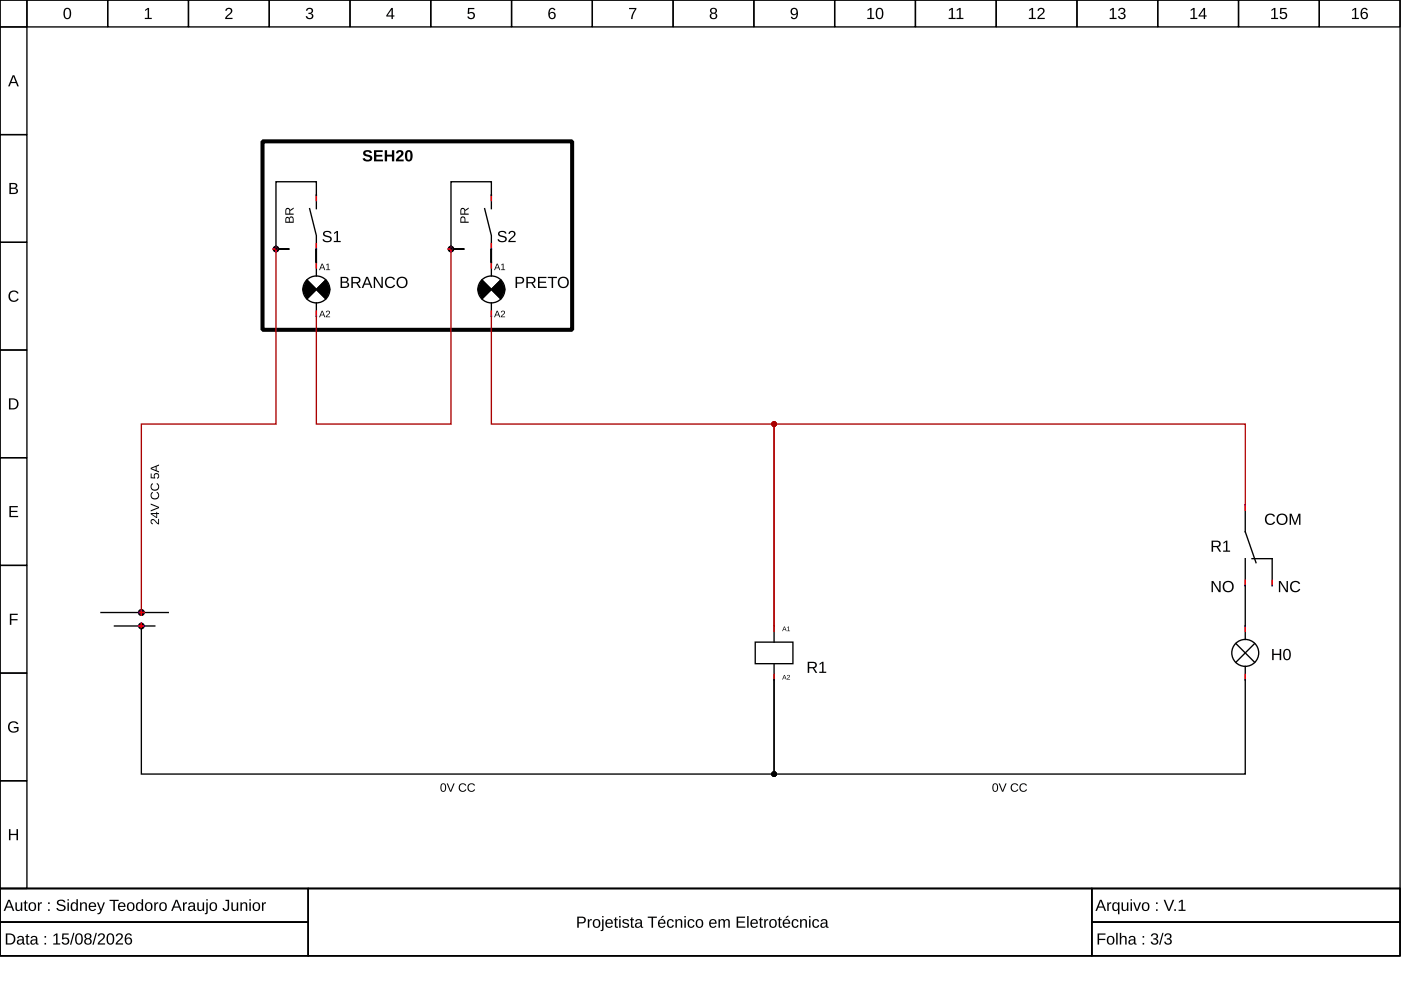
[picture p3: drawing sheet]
<svg xmlns="http://www.w3.org/2000/svg" width="297mm" height="210mm" viewBox="0 0 297 210" stroke-linecap="round" stroke-linejoin="round" font-family="sans-serif">
<g fill="none" stroke="#000" stroke-width=".29">
<path d="M0 0h296.8v188.4h-296.8zM0 0h5.7v5.7h-5.7zM5.7 0h17.1v5.7h-17.1zM22.8 0h17.2v5.7h-17.2zM40 0h17.1v5.7h-17.1zM57.1 0h17.1v5.7h-17.1zM74.2 0h17.1v5.7h-17.1zM91.3 0h17.2v5.7h-17.2zM108.5 0h17.1v5.7h-17.1zM125.6 0h17.1v5.7h-17.1zM142.7 0h17.1v5.7h-17.1zM159.8 0h17.2v5.7h-17.2z"/>
<path d="M177 0h17.1v5.7h-17.1zM194.1 0h17.1v5.7h-17.1zM211.2 0h17.1v5.7h-17.1zM228.3 0h17.2v5.7h-17.2zM245.5 0h17.1v5.7h-17.1zM262.6 0h17.1v5.7h-17.1zM279.7 0h17.1v5.7h-17.1zM0 5.7h5.7v22.8h-5.7zM0 28.5h5.7v22.9h-5.7zM0 51.4h5.7v22.8h-5.7zM65.1 59.4l4 4M65.6 44.2l1.5 5.7v8.6"/>
<path d="M67.1 44.2v-5.7h-8.6v14.3h2.9h-2.3M69.1 59.4l-4 4M102.2 59.4l4 4M102.8 44.2l1.4 5.7v8.6M104.2 44.2v-5.7h-8.6v14.3h2.9h-2.3M106.2 59.4l-4 4M0 74.2h5.7v22.8h-5.7zM67.1 64.2v2.9M104.2 64.2v2.9M0 97h5.7v22.9h-5.7zM0 119.9h5.7v22.8h-5.7zM264 118.5v17.1"/>
<path d="M264 107v5.7l2.3 6.6M265.4 118.5h4.3v5.7M21.4 129.9h14.3M24.3 132.7h8.5M30 133.3v30.8h134.1v-20M160.1 136.1h8v4.6h-8zM164.1 132.7v3.4M262 136.4l4 4M266 136.4l-4 4M0 142.7h5.7v22.8h-5.7zM164.1 140.7v3.4M264 141.3v22.8h-99.9v-20"/>
<path d="M0 165.5h5.7v22.9h-5.7zM0 188.4h296.8v14.3h-296.8zM0 188.4h65.4v7.1h-65.4zM0 195.5h65.4v7.2h-65.4zM65.4 188.4h166.1v14.3h-166.1zM231.5 188.4h65.3v7.1h-65.3zM231.5 195.5h65.3v7.2h-65.3z"/>
<circle cx="67.1" cy="61.4" r="2.85"/>
<circle cx="104.2" cy="61.4" r="2.85"/>
<circle cx="264" cy="138.4" r="2.85"/>
</g>
<g fill="#000">
<path d="M30.8 2.1l.5-.4h.3v2.1h.6v.2h-1.5v-.2h.6v-1.8l-.5 .4zM48 1.8a.76 .76 0 0 1 1.2 .2 .76 .76 0 0 1-.5 1.1l-.6 .7h1.2v.2h-1.6l.1-.4 .5-.5a.7 .7 0 0 0 .4-1.2l-.5 .1-.1 .3h-.3zM65.1 1.8a.69 .69 0 0 1 1-.1 .69 .69 0 0 1 0 1.1h-.2a.67 .67 0 0 1 .5 .9 .67 .67 0 0 1-1 .4l-.5-.5-.1-.2h.3a.48 .48 0 0 0 .7 .4 .48 .48 0 0 0 .2-.7l-.6-.1v-.3a.46 .46 0 0 0 .6-.2 .46 .46 0 0 0-.3-.6 .46 .46 0 0 0-.5 .4h-.3zM99.2 1.7h1.4v.2h-1.1v.8a.81 .81 0 0 1 1 .2 .81 .81 0 0 1-.1 1.1 .81 .81 0 0 1-1.1-.1l-.2-.4h.3a.53 .53 0 0 0 .8 .2 .53 .53 0 0 0 0-.8 .53 .53 0 0 0-.8 .1h-.3zM133.4 1.7h1.5l-.6 1.5-.2 .8h-.3l.1-.6 .7-1.5h-1.2zM2.1 61.9a1.18 1.18 0 0 1 1.8 .3l-.3 .1a.87 .87 0 0 0-1.3-.1 .87 .87 0 0 0 .1 1.3 .87 .87 0 0 0 1.3-.2l.3 .1a1.21 1.21 0 0 1-1.8 .4 1.21 1.21 0 0 1-.1-1.9zM2 107.3h1.8v.3h-1.5v.7h1.4v.3h-1.4v.8h1.5v.2h-1.8zM2.1 130.1h1.7v.3h-1.4v.9h1.3v.2h-1.3v1h-.3zM2 153.2a1.23 1.23 0 0 1 1.9 .3l-.3 .1a.9 .9 0 0 0-1.3-.2 .9 .9 0 0 0-.2 1.2 1 1 0 0 0 1.5 .2v-.4h-.7v-.3h1v.8a1.29 1.29 0 0 1-1.8 .2 1.29 1.29 0 0 1-.1-1.9zM1.9 175.8h.3v1h1.3v-1h.3v2.3h-.3v-1h-1.3v1h-.3z"/>
<path d="M2.7 16h.3l1 2.3h-.3l-.3-.7h-1.1l-.2 .7h-.4zM2.9 16.2l-.5 1.2h.9z"/>
<path d="M13.8 1.8a.88 .88 0 0 1 1 .1 .88 .88 0 0 1 .3 1 .88 .88 0 0 1-.8 1.2 .88 .88 0 0 1-.8-1.2v-.7zM14 2a1.59 1.59 0 0 0 .1 1.8h.2a1.09 1.09 0 0 0 .4-1.5l-.3-.4z"/>
<path d="M83 1.7h.3v1.6h.3v.2h-.3v.5h-.3v-.5h-1.1v-.2zM83 2l-.8 1.3h.8z"/>
<path d="M116.6 1.8a.74 .74 0 0 1 1.2 .3l-.3 .1a.49 .49 0 0 0-.7-.3 .49 .49 0 0 0-.2 .6l-.1 .3a.77 .77 0 0 1 1.2 0 .77 .77 0 0 1-.1 1.2 .77 .77 0 0 1-1.1-.2l-.2-.5v-.8zM116.5 3.3a.5 .5 0 0 0 1 0 .5 .5 0 0 0-1 0z"/>
<path d="M150.7 1.8a.7 .7 0 0 1 1-.1 .7 .7 0 0 1 .1 1l-.2 .1a.69 .69 0 0 1 .4 .9 .69 .69 0 0 1-1 .4 .64 .64 0 0 1-.5-.6 .64 .64 0 0 1 .4-.7l-.3-.4zM150.8 2.3a.45 .45 0 0 0 .9 0 .45 .45 0 0 0-.9 0zM150.8 3.4a.5 .5 0 0 0 1 0 .5 .5 0 0 0-1 0z"/>
<path d="M167.8 1.9a.86 .86 0 0 1 1.1-.1 .86 .86 0 0 1 .3 1 .9 .9 0 0 1-.3 1.1 .9 .9 0 0 1-1.1 0l-.1-.3 .2-.1a.5 .5 0 0 0 .7 .3 .5 .5 0 0 0 .3-.6v-.3a.76 .76 0 0 1-1.2 .1 .76 .76 0 0 1 .1-1.1zM168 2a.54 .54 0 0 0 .1 .9 .54 .54 0 0 0 .8-.3 .54 .54 0 0 0-.5-.7z"/>
<path d="M184 2.1l.5-.4h.3v2.1h.6v.2h-1.5v-.2h.6v-1.8l-.5 .4zM186 1.8a.88 .88 0 0 1 1 .1 .88 .88 0 0 1 .3 1 .88 .88 0 0 1-.8 1.2 .88 .88 0 0 1-.8-1.2v-.7zM186.2 2a1.59 1.59 0 0 0 .1 1.8h.2a1.09 1.09 0 0 0 .4-1.5l-.3-.4z"/>
<path d="M201.2 2.1l.6-.4h.2v2.1h.6v.2h-1.5v-.2h.6v-1.8l-.5 .4zM202.9 2.1l.5-.4h.3v2.1h.6v.2h-1.5v-.2h.6v-1.8l-.5 .4z"/>
<path d="M218.2 2.1l.6-.4h.2v2.1h.6v.2h-1.5v-.2h.6v-1.8l-.5 .4zM220.2 1.8a.76 .76 0 0 1 1.2 .2 .76 .76 0 0 1-.4 1.1l-.7 .7h1.2v.2h-1.6l.1-.4 .6-.5a.7 .7 0 0 0 .3-1.2l-.5 .1-.1 .3h-.3z"/>
<path d="M235.3 2.1l.6-.4h.3v2.1h.5v.2h-1.4v-.2h.6v-1.8l-.6 .4zM237.3 1.8a.69 .69 0 0 1 1-.1 .69 .69 0 0 1 0 1.1h-.2a.67 .67 0 0 1 .5 .9 .67 .67 0 0 1-1 .4l-.5-.5-.1-.2h.3a.48 .48 0 0 0 .7 .4 .48 .48 0 0 0 .2-.7l-.6-.1v-.3a.46 .46 0 0 0 .7-.2 .46 .46 0 0 0-.4-.6 .46 .46 0 0 0-.5 .4h-.3z"/>
<path d="M252.5 2.1l.5-.4h.3v2.1h.6v.2h-1.5v-.2h.6v-1.8l-.5 .4zM255.2 1.7h.3v1.6h.3v.2h-.3v.5h-.3v-.5h-1.1v-.2zM255.2 2l-.8 1.3h.8z"/>
<path d="M269.6 2.1l.5-.4h.3v2.1h.6v.2h-1.5v-.2h.6v-1.8l-.5 .4zM271.4 1.7h1.4v.2h-1.1v.8a.81 .81 0 0 1 1.1 .2 .81 .81 0 0 1-.2 1.1 .81 .81 0 0 1-1.1-.1l-.2-.4h.3a.53 .53 0 0 0 .8 .2 .53 .53 0 0 0 .1-.8 .53 .53 0 0 0-.8 .1h-.3z"/>
<path d="M286.7 2.1l.6-.4h.2v2.1h.6v.2h-1.5v-.2h.6v-1.8l-.5 .4zM288.8 1.8a.74 .74 0 0 1 1.2 .3l-.3 .1a.49 .49 0 0 0-.6-.3 .49 .49 0 0 0-.3 .6v.3a.77 .77 0 0 1 1.1 0 .77 .77 0 0 1-.1 1.2 .77 .77 0 0 1-1.1-.2l-.2-.5v-.8zM288.7 3.3a.5 .5 0 0 0 1 0 .5 .5 0 0 0-1 0z"/>
<path d="M77.1 32.1a1.1 1.1 0 0 1 1.8 .3l-.5 .1a.45 .45 0 0 0-.5-.3 .45 .45 0 0 0-.4 .4l.5 .2a.75 .75 0 0 1 .9 .8 .75 .75 0 0 1-1 .6l-.8-.2-.2-.4 .5-.1a.57 .57 0 0 0 .5 .4 .57 .57 0 0 0 .5-.4l-1.1-.5a.61 .61 0 0 1-.2-.9zM79.3 31.9h1.8v.3h-1.3v.6h1.2v.4h-1.2v.6h1.4v.4h-1.9zM81.6 31.9h.5v.9h1v-.9h.5v2.3h-.5v-1h-1v1h-.5zM84.2 32a.8 .8 0 0 1 1.3 .2 .8 .8 0 0 1-.5 1.1l-.5 .5h1.1v.4h-1.7a2.77 2.77 0 0 1 1.1-1.6 .32 .32 0 0 0-.2-.4 .32 .32 0 0 0-.4 .3h-.4zM86.1 32a.87 .87 0 0 1 1.1 0 .87 .87 0 0 1 .3 1 .88 .88 0 0 1-.8 1.2 .88 .88 0 0 1-.8-1.2zM86.5 32.3l-.2 .5a.72 .72 0 0 0 .5 1.1l.2-.7a.72 .72 0 0 0-.4-1z"/>
<path d="M2 38.8a1.53 1.53 0 0 1 1.6 .3l.1 .5-.5 .3a.64 .64 0 0 1 .6 .8 .64 .64 0 0 1-.8 .4h-1zM2.3 39v.8h.8l.2-.2-.1-.5zM2.3 40v.9l1.1-.1a.42 .42 0 0 0-.2-.7z"/>
<path d="M60.7 46h.4l.2 .3a.48 .48 0 0 1 .6-.4 .48 .48 0 0 1 .4 .6v.7h-1.8v-.9zM60.7 46.3v.7h.5v-.7zM61.6 46.2l-.2 .8h.7l-.1-.8zM60.6 44.2l.6-.1 .3 .4 .8-.5v.3l-.8 .4v.6h.8v.2h-1.8zM60.8 44.4l-.1 .9h.6v-.9z"/>
<path d="M68.2 55.9h.2l.6 1.4h-.2l-.2-.4h-.6l-.2 .4h-.2zM68.3 56l-.2 .7h.5zM69.2 56.1l.5-.2v1.2h.3v.2h-.9v-.2h.4v-1l-.3 .2z"/>
<path d="M68.6 49.2a1.07 1.07 0 0 1 1.7 .3h-.3a.58 .58 0 0 0-.7-.3 .58 .58 0 0 0-.4 .5l.6 .3a.72 .72 0 0 1 .8 .7 .72 .72 0 0 1-.9 .7 .87 .87 0 0 1-1-.6l.3-.1a.71 .71 0 0 0 .7 .4 .71 .71 0 0 0 .6-.5l-.5-.3a.76 .76 0 0 1-.8-.3 .76 .76 0 0 1-.1-.8zM70.8 49.4l.6-.4h.3v2.1h.5v.2h-1.4v-.2h.6v-1.8l-.6 .3z"/>
<path d="M97.7 46a.55 .55 0 0 1 .7-.1 .55 .55 0 0 1 .3 .6v.5h.7v.2h-1.8zM97.9 46.2l-.1 .8h.7v-.7zM97.7 44.2l.6-.1 .3 .4 .8-.5v.3l-.8 .4v.6h.8v.2h-1.8zM97.9 44.4l-.1 .9h.6v-.9z"/>
<path d="M105.3 55.9h.2l.6 1.4h-.2l-.2-.4h-.6l-.2 .4h-.1zM105.4 56l-.2 .7h.5zM106.3 56.1l.5-.2v1.2h.3v.2h-.9v-.2h.4v-1l-.3 .2z"/>
<path d="M105.7 49.2a1.07 1.07 0 0 1 1.7 .3h-.3a.58 .58 0 0 0-.7-.3 .58 .58 0 0 0-.4 .5l.6 .3a.72 .72 0 0 1 .8 .7 .72 .72 0 0 1-.9 .7 .87 .87 0 0 1-1-.6l.3-.1a.71 .71 0 0 0 .7 .4 .71 .71 0 0 0 .6-.5l-.5-.3a.76 .76 0 0 1-.8-.3 .76 .76 0 0 1-.1-.8zM108 49.1a.76 .76 0 0 1 1.2 .2 .76 .76 0 0 1-.4 1.1l-.7 .7h1.2v.2h-1.5l.1-.4 .5-.5a.7 .7 0 0 0 .3-1.2l-.5 .1-.1 .3h-.3z"/>
<path d="M109.3 58.7a2.06 2.06 0 0 1 1.6 .2 .73 .73 0 0 1 .2 .8 .73 .73 0 0 1-.8 .4h-.7v1h-.3zM109.6 59v.9l1-.1a.47 .47 0 0 0 0-.8zM111.6 58.7h1.1a.68 .68 0 0 1 .8 .5 .68 .68 0 0 1-.5 .8l.6 1.1h-.3l-.6-1h-.8v1h-.3zM111.9 59v.8h.8a.44 .44 0 0 0 .5-.4 .44 .44 0 0 0-.5-.4zM114.1 58.7h1.8v.3h-1.5v.7h1.4v.3h-1.4v.8h1.5v.3h-1.8zM116.1 58.7h2v.3h-.8v2.1h-.3v-2.1h-.9zM118.2 59.9a1.22 1.22 0 0 1 2.4 0 1.22 1.22 0 0 1-2.4 0zM118.8 59.2a.92 .92 0 0 0 0 1.4 .92 .92 0 0 0 1.4-.2 .92 .92 0 0 0-.2-1.2 .92 .92 0 0 0-1.2 0z"/>
<path d="M68.2 65.9h.2l.6 1.4h-.2l-.2-.4h-.6l-.2 .4h-.2zM68.3 66l-.2 .7h.5zM69.2 66a.47 .47 0 0 1 .7 .2 .47 .47 0 0 1-.4 .6l-.2 .3h.7v.2h-.9l.5-.7a.28 .28 0 0 0 .1-.5 .28 .28 0 0 0-.4 .1h-.2z"/>
<path d="M72.2 58.7a1.53 1.53 0 0 1 1.6 .3l.1 .5-.5 .3a.64 .64 0 0 1 .6 .8 .64 .64 0 0 1-.8 .5h-1zM72.5 59v.7h.8l.2-.2-.1-.5zM72.5 59.9v.9l1.1-.1a.42 .42 0 0 0-.2-.7zM74.5 58.7h1.1a.68 .68 0 0 1 .8 .5 .68 .68 0 0 1-.5 .8l.6 1.1h-.3l-.7-1h-.7v1h-.3zM74.8 59v.8h.8a.44 .44 0 0 0 .5-.4 .44 .44 0 0 0-.5-.4zM77.6 58.7h.4l1 2.4h-.4l-.2-.7h-1.1l-.3 .7h-.3zM77.8 58.9l-.4 1.2h.9zM79.2 58.7h.4l1.3 2v-2h.3v2.4h-.4l-1.3-2.1v2.1h-.3zM81.9 59a1.18 1.18 0 0 1 1.9 .2l-.3 .1a.87 .87 0 0 0-1.3 0 .87 .87 0 0 0 0 1.3 .87 .87 0 0 0 1.3-.3l.3 .2a1.21 1.21 0 0 1-1.8 .3 1.21 1.21 0 0 1-.1-1.8zM84 59.9a1.22 1.22 0 0 1 2.4 0 1.22 1.22 0 0 1-2.4 0zM84.6 59.2a.92 .92 0 0 0 0 1.4 .92 .92 0 0 0 1.4-.2 .92 .92 0 0 0-.2-1.2 .92 .92 0 0 0-1.2 0z"/>
<path d="M105.3 65.9h.2l.6 1.4h-.2l-.2-.4h-.6l-.2 .4h-.1zM105.4 66l-.2 .7h.5zM106.3 66a.47 .47 0 0 1 .7 .2 .47 .47 0 0 1-.4 .6l-.2 .3h.7v.2h-.9l.5-.7a.28 .28 0 0 0 .1-.5 .28 .28 0 0 0-.4 .1h-.2z"/>
<path d="M1.9 84.5h.8a1.18 1.18 0 0 1 1.2 1.1 1.18 1.18 0 0 1-1.1 1.2h-.9zM2.2 84.7v1.9h.5a.97 .97 0 0 0 .9-1.3 .97 .97 0 0 0-1.4-.6z"/>
<path d="M32.1 110.2a.94 .94 0 0 1 1.2 .6l.2 .1v-.9h.2v1.2l-.3-.1-.5-.5a.38 .38 0 0 0-.5-.3 .38 .38 0 0 0-.1 .6l.1 .3-.4-.4zM32 108.8h1.1v-.3h.2v.3h.4v.2h-.4v.8h-.2l-1.1-.8zM32.2 109l.9 .6v-.6zM32 106.8l1.7 .7v.2l-1.7 .7v-.2l1.5-.6-1.5-.6zM32.1 104.5l.3-.2v.2a.65 .65 0 0 0 0 1 .65 .65 0 0 0 1-.1 .65 .65 0 0 0-.2-.9l.1-.2a.91 .91 0 0 1 .3 1.3 .91 .91 0 0 1-1.3 .2 .91 .91 0 0 1-.2-1.3zM32.1 102.6l.3-.2v.3a.65 .65 0 0 0 0 .9 .65 .65 0 0 0 1 0 .65 .65 0 0 0-.2-1l.1-.2a.91 .91 0 0 1 .3 1.3 .91 .91 0 0 1-1.3 .2 .91 .91 0 0 1-.2-1.3zM32 100.4h.1v.8h.6a.61 .61 0 0 1 .3-.8 .61 .61 0 0 1 .8 .3 .61 .61 0 0 1-.5 .8v-.2a.39 .39 0 0 0 .2-.6 .39 .39 0 0 0-.6-.1 .39 .39 0 0 0 0 .6v.3l-.9-.1zM32 99.2l1.7-.7v.2l-.5 .2v.8l.5 .2v.3l-1.7-.7zM32.1 99.3l.9 .4v-.7z"/>
<path d="M256.9 114.6h1.1a.68 .68 0 0 1 .8 .6 .68 .68 0 0 1-.6 .8l.7 1h-.4l-.6-1h-.7v1h-.3zM257.2 114.9v.9h.8a.44 .44 0 0 0 .5-.5 .44 .44 0 0 0-.5-.4zM259.4 115l.6-.4h.2v2.1h.6v.3h-1.5v-.3h.6v-1.8l-.5 .4z"/>
<path d="M268.5 109.2a1.18 1.18 0 0 1 1.8 .3l-.3 .1a.87 .87 0 0 0-1.3-.1 .87 .87 0 0 0 .1 1.3 .87 .87 0 0 0 1.3-.2l.3 .1a1.21 1.21 0 0 1-1.9 .3 1.21 1.21 0 0 1 0-1.8zM270.6 110.1a1.22 1.22 0 0 1 2.4 0 1.22 1.22 0 0 1-2.4 0zM271.2 109.4a.92 .92 0 0 0 0 1.4 .92 .92 0 0 0 1.4-.2 .92 .92 0 0 0-.2-1.2 .92 .92 0 0 0-1.2 0zM273.4 108.9h.4l.8 2 .7-2h.4v2.4h-.3v-2.1l-.7 2.1h-.2l-.8-2.1v2.1h-.3z"/>
<path d="M166.2 132.8h.2l.4 1-.3-.3h-.4l-.3 .3zM166.3 132.9l-.2 .5h.4zM166.9 133l.4-.2v.9l.2 .1h-.6l.2-.1v-.7l-.2 .1z"/>
<path d="M256.9 123.2h.3l1.3 2v-2h.3v2.3h-.4l-1.3-2 .1 2h-.3zM259.1 124.4a1.25 1.25 0 0 1 2.5 0 1.25 1.25 0 0 1-2.5 0zM259.8 123.7a.92 .92 0 0 0 0 1.4 .92 .92 0 0 0 1.3-.2 .92 .92 0 0 0-.1-1.2 .92 .92 0 0 0-1.2 0z"/>
<path d="M269.7 137.6h.3v1h1.3v-1h.3v2.4h-.3v-1.1h-1.3v1.1h-.3zM272.4 137.7a.88 .88 0 0 1 1 .1 .88 .88 0 0 1 .3 1 .88 .88 0 0 1-.8 1.2 .88 .88 0 0 1-.9-1.2l.1-.7zM272.6 137.9a1.59 1.59 0 0 0 .1 1.8h.2a1.09 1.09 0 0 0 .4-1.5l-.3-.4z"/>
<path d="M271.1 123.2h.4l1.3 2v-2h.3v2.3h-.4l-1.3-2v2h-.3zM273.8 123.5a1.18 1.18 0 0 1 1.9 .2l-.3 .1a.87 .87 0 0 0-1.3 0 .87 .87 0 0 0 0 1.3 .87 .87 0 0 0 1.3-.3l.3 .2a1.21 1.21 0 0 1-1.8 .3 1.21 1.21 0 0 1-.1-1.8z"/>
<path d="M166.2 143.1h.2l.4 1-.3-.3h-.4l-.3 .3zM166.3 143.2l-.2 .5h.4zM167 143.2a.33 .33 0 0 1 .5 .1 .33 .33 0 0 1-.3 .5l-.2 .2 .5 .1h-.6l.4-.6a.19 .19 0 0 0 0-.3 .19 .19 0 0 0-.3 .2h-.1z"/>
<path d="M171.3 140.3h1.1a.68 .68 0 0 1 .8 .6 .68 .68 0 0 1-.6 .8l.7 1h-.4l-.6-1h-.7v1h-.3zM171.6 140.6v.8h.7a.44 .44 0 0 0 .6-.4 .44 .44 0 0 0-.6-.4zM173.8 140.7l.5-.4h.3v2.1h.6v.3h-1.5v-.3h.6v-1.8l-.5 .4z"/>
<path d="M93.6 166.2a.66 .66 0 0 1 .8 0 .66 .66 0 0 1 .2 .8 .66 .66 0 0 1-.6 .9 .66 .66 0 0 1-.6-.9zM93.8 166.3a1 1 0 0 0 .2 1.4 .88 .88 0 0 0 0-1.4zM94.7 166.1h.3l.6 1.6 .5-1.6h.3l-.7 1.8h-.3zM97.5 166.3a.88 .88 0 0 1 1.4 .2l-.3 .1a.65 .65 0 0 0-.9-.1 .65 .65 0 0 0 0 1 .65 .65 0 0 0 1-.2l.2 .1a.91 .91 0 0 1-1.4 .3 .91 .91 0 0 1 0-1.4zM99.3 166.3a.88 .88 0 0 1 1.4 .2l-.2 .1a.65 .65 0 0 0-1-.1 .65 .65 0 0 0 .1 1 .65 .65 0 0 0 .9-.2l.2 .1a.91 .91 0 0 1-1.3 .3 .91 .91 0 0 1-.1-1.4z"/>
<path d="M210.7 166.2a.66 .66 0 0 1 .7 0 .66 .66 0 0 1 .2 .8 .66 .66 0 0 1-.6 .9 .66 .66 0 0 1-.6-.9zM210.8 166.3a1 1 0 0 0 .2 1.4 .88 .88 0 0 0 0-1.4zM211.7 166.1h.3l.6 1.6 .6-1.6h.2l-.7 1.8h-.2zM214.5 166.3a.88 .88 0 0 1 1.4 .2l-.2 .1a.65 .65 0 0 0-1-.1 .65 .65 0 0 0 0 1 .65 .65 0 0 0 1-.2l.2 .1a.91 .91 0 0 1-1.4 .3 .91 .91 0 0 1 0-1.4zM216.4 166.3a.88 .88 0 0 1 1.3 .2l-.2 .1a.65 .65 0 0 0-1-.1 .65 .65 0 0 0 .1 1 .65 .65 0 0 0 1-.2l.2 .1a.91 .91 0 0 1-1.4 .3 .91 .91 0 0 1 0-1.4z"/>
<path d="M1.7 190.8h.4l.9 2.3h-.3l-.3-.7h-1l-.3 .7h-.3zM1.9 191l-.4 1.2h.8zM3.3 191.3h.3v1.2a.44 .44 0 0 0 .5 .5 .44 .44 0 0 0 .3-.6v-1.1h.3v1.8h-.3v-.3a.61 .61 0 0 1-.7 .4 .61 .61 0 0 1-.4-.7zM5.3 190.9h.2v.4h.3v.2h-.3v1.2l.1 .2h.3v.2h-.5l-.1-.1-.1-1.5h-.2v-.2h.2zM6.2 191.5a.91 .91 0 0 1 1.5 .6 .91 .91 0 0 1-1.1 1l-.4-.2-.1-.4zM6.6 191.6a.71 .71 0 0 0-.3 .9 .71 .71 0 0 0 .8 .4 .82 .82 0 0 0-.2-1.4zM8 191.3h.3v.4l.2-.3 .4-.1v.3h-.3l-.2 .3-.1 1.2h-.3zM10.2 191.3h.3v.4h-.3zM10.2 192.8h.3v.3h-.3zM12.2 191a1.07 1.07 0 0 1 1.7 .3h-.4a.58 .58 0 0 0-.6-.3 .58 .58 0 0 0-.5 .5l.6 .3a.72 .72 0 0 1 .9 .7 .72 .72 0 0 1-1 .7 .87 .87 0 0 1-1-.6l.4-.1a.71 .71 0 0 0 .7 .4 .71 .71 0 0 0 .6-.5l-.6-.3a.76 .76 0 0 1-.7-.3 .76 .76 0 0 1-.1-.8zM14.3 190.7h.3v.2h-.3zM14.3 191.3h.3v1.8h-.3zM15.1 191.5l.5-.2 .6 .3v-.9h.3v2.4h-.3v-.3a.69 .69 0 0 1-.9 .3 .69 .69 0 0 1-.3-.9zM15.4 191.7a.88 .88 0 0 0 .3 1.2 .75 .75 0 0 0 .5-.7 .75 .75 0 0 0-.5-.7zM17 191.3h.2l.1 .3a.61 .61 0 0 1 .7-.3 .61 .61 0 0 1 .4 .6v1.2h-.3v-1.1a.44 .44 0 0 0-.5-.5 .44 .44 0 0 0-.3 .6v1h-.3zM19 191.5a.82 .82 0 0 1 1-.1 .82 .82 0 0 1 .4 .9h-1.3a.53 .53 0 0 0 .3 .6 .53 .53 0 0 0 .7-.2h.2a.9 .9 0 0 1-1.2 .3 .9 .9 0 0 1-.2-1.3zM19.2 191.7l-.1 .4h1l-.3-.6zM20.6 191.3h.3l.5 1.5 .5-1.5h.4l-.7 1.8a.77 .77 0 0 1-.9 .7v-.2h.3l.3-.5zM23.2 190.8h2v.2h-.8v2.1h-.4v-2.1h-.8zM25.2 191.5a.82 .82 0 0 1 1-.1 .82 .82 0 0 1 .4 .9h-1.3a.53 .53 0 0 0 .3 .6 .53 .53 0 0 0 .7-.2h.3a.9 .9 0 0 1-1.3 .3 .9 .9 0 0 1-.2-1.3zM25.5 191.7l-.2 .4h1l-.3-.6zM27.1 191.5a.91 .91 0 0 1 1.4 .6 .91 .91 0 0 1-1 1l-.4-.2-.2-.4zM27.4 191.6a.71 .71 0 0 0-.2 .9 .71 .71 0 0 0 .8 .4 .82 .82 0 0 0-.3-1.4zM29 191.5l.5-.2 .5 .3v-.9h.3l.1 2.4h-.3l-.1-.3a.69 .69 0 0 1-.8 .3 .69 .69 0 0 1-.4-.9zM29.2 191.7a.88 .88 0 0 0 .4 1.2 .75 .75 0 0 0 .5-.7 .75 .75 0 0 0-.5-.7zM30.9 191.5a.91 .91 0 0 1 1.4 .6 .91 .91 0 0 1-1 1l-.4-.2-.2-.4zM31.2 191.6a.71 .71 0 0 0-.2 .9 .71 .71 0 0 0 .8 .4 .82 .82 0 0 0-.3-1.4zM32.7 191.3h.3v.4l.2-.3 .4-.1v.3h-.4l-.1 .3-.1 1.2h-.3zM34 191.5a.91 .91 0 0 1 1.4 .6 .91 .91 0 0 1-1.1 1l-.3-.2-.2-.4zM34.3 191.6a.71 .71 0 0 0-.3 .9 .71 .71 0 0 0 .8 .4 .82 .82 0 0 0-.2-1.4zM37.2 190.8h.4l1 2.3h-.4l-.2-.7h-1.1l-.3 .7h-.3zM37.4 191l-.4 1.2h.9zM38.8 191.3h.3v.4l.2-.3 .3-.1v.3h-.3l-.2 .3v1.2h-.3zM40.1 191.4a.72 .72 0 0 1 .8-.1 .72 .72 0 0 1 .4 .6v.9l.3 .1v.2h-.4l-.2-.3a.61 .61 0 0 1-.7 .4 .61 .61 0 0 1-.4-.7 .61 .61 0 0 1 .7-.5h.4a.41 .41 0 0 0-.2-.5 .41 .41 0 0 0-.6 .3h-.3zM40.3 192.3a.4 .4 0 0 0 .1 .7 .4 .4 0 0 0 .6-.3v-.5zM41.8 191.3h.3v1.2a.44 .44 0 0 0 .5 .5 .44 .44 0 0 0 .4-.6v-1.1h.3v1.8h-.3v-.3a.61 .61 0 0 1-.7 .4 .61 .61 0 0 1-.5-.7zM43.7 190.7h.3v.2h-.3zM43.7 191.3h.3v2.1a.44 .44 0 0 1-.6 .4v-.2l.3-.1zM44.6 191.5a.91 .91 0 0 1 1.4 .6 .91 .91 0 0 1-1 1l-.4-.2-.2-.4zM44.9 191.6a.71 .71 0 0 0-.2 .9 .71 .71 0 0 0 .8 .4 .82 .82 0 0 0-.3-1.4zM47.8 190.8h.8v1.6a.71 .71 0 0 1-.7 .8 .71 .71 0 0 1-.7-.7h.3a.39 .39 0 0 0 .4 .4 .39 .39 0 0 0 .4-.5v-1.4h-.5zM49.1 191.3h.3v1.2a.44 .44 0 0 0 .4 .5 .44 .44 0 0 0 .4-.6v-1.1h.3v1.8h-.3v-.3a.61 .61 0 0 1-.7 .4 .61 .61 0 0 1-.4-.7zM51 191.3h.3v.3a.61 .61 0 0 1 .7-.3 .61 .61 0 0 1 .4 .6v1.2h-.3v-1.1a.44 .44 0 0 0-.5-.5 .44 .44 0 0 0-.3 .6v1h-.3zM52.9 190.7h.3v.2h-.3zM52.9 191.3h.3v1.8h-.3zM53.7 191.5a.91 .91 0 0 1 1.5 .6 .91 .91 0 0 1-1.1 1l-.4-.2-.1-.4zM54.1 191.6a.71 .71 0 0 0-.3 .9 .71 .71 0 0 0 .8 .4 .82 .82 0 0 0-.2-1.4zM55.5 191.3h.3v.4l.2-.3 .4-.1v.3h-.3l-.2 .3-.1 1.2h-.3z"/>
<path d="M1.2 197.9h.8a1.18 1.18 0 0 1 1.3 1.1 1.18 1.18 0 0 1-1.2 1.3h-.9zM1.6 198.2v1.8h.5a.97 .97 0 0 0 .8-1.2 .97 .97 0 0 0-1.3-.6zM3.9 198.5a.72 .72 0 0 1 .7-.1 .72 .72 0 0 1 .5 .6v.9l.2 .2v.2h-.4l-.1-.4a.61 .61 0 0 1-.8 .5 .61 .61 0 0 1-.4-.8 .61 .61 0 0 1 .7-.4h.5a.41 .41 0 0 0-.3-.5 .41 .41 0 0 0-.5 .2h-.4zM4 199.5a.4 .4 0 0 0 .1 .6 .4 .4 0 0 0 .6-.3l.1-.4zM5.7 198.1h.2v.4h.3v.2h-.3v1.1l.1 .2h.3v.3h-.6l-.1-.2v-1.4h-.2v-.2h.2zM6.7 198.5a.72 .72 0 0 1 .8-.1 .72 .72 0 0 1 .4 .6v.9l.3 .2v.2h-.4l-.2-.4a.61 .61 0 0 1-.7 .5 .61 .61 0 0 1-.5-.8 .61 .61 0 0 1 .8-.4h.4a.41 .41 0 0 0-.3-.5 .41 .41 0 0 0-.5 .2h-.3zM6.9 199.5a.4 .4 0 0 0 .1 .6 .4 .4 0 0 0 .5-.3l.1-.4zM9.4 198.5h.4v.3h-.4zM9.4 199.9h.4v.4h-.4zM11.4 198.3l.5-.4h.3v2.1h.6v.3h-1.5v-.3h.6v-1.8l-.5 .4zM13.2 197.9h1.4v.3h-1.1l-.1 .7a.81 .81 0 0 1 1.1 .2 .81 .81 0 0 1-.1 1.1 .81 .81 0 0 1-1.1 0l-.2-.5h.3a.53 .53 0 0 0 .7 .2 .53 .53 0 0 0 .1-.8 .53 .53 0 0 0-.8 .1h-.3zM15.5 197.8h.3l-.7 2.5h-.3zM16.3 198a.88 .88 0 0 1 1 .1 .88 .88 0 0 1 .3 1 .88 .88 0 0 1-.9 1.2 .88 .88 0 0 1-.8-1.2l.1-.7zM16.4 198.2a1.59 1.59 0 0 0 .2 1.8l.1 .1a1.09 1.09 0 0 0 .5-1.6l-.3-.4zM18.1 198a.7 .7 0 0 1 1 0 .7 .7 0 0 1 0 1h-.1a.69 .69 0 0 1 .4 1 .69 .69 0 0 1-1 .3 .64 .64 0 0 1-.6-.6 .64 .64 0 0 1 .5-.7l-.4-.3zM18.2 198.5a.45 .45 0 0 0 .9 0 .45 .45 0 0 0-.9 0zM18.2 199.6a.49 .49 0 0 0 .9 0 .49 .49 0 0 0-.9 0zM20.3 197.8h.2l-.6 2.5h-.3zM21 198a.76 .76 0 0 1 1.2 .2 .76 .76 0 0 1-.5 1.1l-.7 .7h1.3v.3h-1.6l.1-.4 .5-.6a.7 .7 0 0 0 .4-1.1h-.5l-.2 .3h-.3zM22.9 198a.88 .88 0 0 1 1.1 .1 .88 .88 0 0 1 .2 1 .88 .88 0 0 1-.8 1.2 .88 .88 0 0 1-.8-1.2l.1-.7zM23.1 198.2a1.59 1.59 0 0 0 .1 1.8l.2 .1a1.09 1.09 0 0 0 .5-1.6l-.3-.4zM24.8 198a.76 .76 0 0 1 1.2 .2 .76 .76 0 0 1-.5 1.1l-.6 .7h1.2v.3h-1.6l.1-.4 .5-.6a.7 .7 0 0 0 .4-1.1h-.5l-.2 .3h-.3zM26.8 198a.74 .74 0 0 1 1.1 .4h-.2a.49 .49 0 0 0-.7-.2 .49 .49 0 0 0-.3 .6v.3a.77 .77 0 0 1 1.2 0 .77 .77 0 0 1-.1 1.1 .77 .77 0 0 1-1.2-.2l-.1-.5v-.7zM26.7 199.5a.5 .5 0 0 0 1 0 .5 .5 0 0 0-1 0z"/>
<path d="M122.4 194.3a2.06 2.06 0 0 1 1.6 .2 .73 .73 0 0 1 .1 .9 .73 .73 0 0 1-.7 .4h-.7v.9h-.3zM122.7 194.6v.9h1a.47 .47 0 0 0-.1-.8zM124.6 194.9h.3v.4l.2-.4h.4v.3h-.4l-.1 .2-.1 1.3h-.3zM125.9 195.1a.91 .91 0 0 1 1.4 .5 .91 .91 0 0 1-1.1 1.1l-.3-.2-.2-.4zM126.2 195.2a.71 .71 0 0 0-.3 .8 .71 .71 0 0 0 .9 .4 .82 .82 0 0 0-.3-1.3zM127.7 194.2h.3v.3h-.3zM127.7 194.9h.3v2a.44 .44 0 0 1-.7 .5v-.2l.4-.2zM128.5 195.1a.82 .82 0 0 1 1-.2 .82 .82 0 0 1 .4 1h-1.2a.53 .53 0 0 0 .3 .6 .53 .53 0 0 0 .6-.3l.3 .1a.9 .9 0 0 1-1.3 .3 .9 .9 0 0 1-.2-1.3zM128.8 195.2l-.1 .4h.9l-.3-.5zM130.5 194.5h.2v.4h.3v.2h-.3v1.2l.1 .2h.2v.2h-.5l-.1-.2v-1.4h-.3v-.2h.3zM131.3 194.2h.3v.3h-.3zM131.3 194.9h.3v1.8h-.3zM132.1 195a.82 .82 0 0 1 1.3 .3h-.3a.38 .38 0 0 0-.5-.3 .38 .38 0 0 0-.2 .5l.1 .1a.62 .62 0 0 1 .8 .2 .62 .62 0 0 1-.1 .8 .89 .89 0 0 1-1.3-.3l.3-.1a.44 .44 0 0 0 .5 .4 .44 .44 0 0 0 .3-.5l-.1-.1a.79 .79 0 0 1-.9-.8zM133.9 194.5h.2v.4h.3v.2h-.3v1.2l.1 .2h.2v.2h-.5l-.1-.2v-1.4h-.2v-.2h.2zM134.9 195a.72 .72 0 0 1 .8-.1 .72 .72 0 0 1 .4 .6v.9l.3 .1v.2h-.4l-.2-.3a.61 .61 0 0 1-.8 .4 .61 .61 0 0 1-.4-.8 .61 .61 0 0 1 .8-.4h.4a.41 .41 0 0 0-.3-.5 .41 .41 0 0 0-.5 .3l-.3-.1zM135.1 195.9a.4 .4 0 0 0 .1 .7 .4 .4 0 0 0 .5-.4l.1-.4zM137.3 194.3h2v.3h-.8v2.1h-.4v-2.1h-.8zM139.7 195.1a.82 .82 0 0 1 1-.2 .82 .82 0 0 1 .4 1h-1.3a.53 .53 0 0 0 .3 .6 .53 .53 0 0 0 .7-.3l.3 .1a.9 .9 0 0 1-1.3 .3 .9 .9 0 0 1-.2-1.3zM140 195.2l-.2 .4h1l-.3-.5zM140.4 194.2h.4l-.7 .5zM141.6 195.1a.74 .74 0 0 1 1.3 .3h-.3a.46 .46 0 0 0-.7-.3 .46 .46 0 0 0-.2 .7 .47 .47 0 0 0 .2 .6 .47 .47 0 0 0 .7-.3l.3 .1a.8 .8 0 0 1-1.1 .5 .8 .8 0 0 1-.4-1.2zM143.2 194.9h.3v.3a.61 .61 0 0 1 .7-.3 .61 .61 0 0 1 .4 .6v1.2h-.3v-1.1a.44 .44 0 0 0-.4-.5 .44 .44 0 0 0-.4 .6v1h-.3zM145.1 194.2h.3v.3h-.3zM145.1 194.9h.3v1.8h-.3zM146 195.1a.74 .74 0 0 1 1.2 .3h-.3a.46 .46 0 0 0-.6-.3 .46 .46 0 0 0-.2 .7 .47 .47 0 0 0 .2 .6 .47 .47 0 0 0 .6-.3l.4 .1a.8 .8 0 0 1-1.1 .5 .8 .8 0 0 1-.4-1.2zM147.7 195.1a.91 .91 0 0 1 1.4 .5 .91 .91 0 0 1-1.1 1.1l-.3-.2-.2-.4zM148 195.2a.71 .71 0 0 0-.2 .8 .71 .71 0 0 0 .8 .4 .82 .82 0 0 0-.3-1.3zM150.6 195.1a.82 .82 0 0 1 .9-.2 .82 .82 0 0 1 .4 1h-1.2a.53 .53 0 0 0 .3 .6 .53 .53 0 0 0 .6-.3l.3 .1a.9 .9 0 0 1-1.3 .3 .9 .9 0 0 1-.2-1.3zM150.8 195.2l-.1 .4h.9l-.3-.5zM152.3 194.9h.3v.3a.56 .56 0 0 1 .5-.3 .56 .56 0 0 1 .6 .3 .56 .56 0 0 1 .6-.3 .56 .56 0 0 1 .4 .6v1.2h-.3v-1.4a.4 .4 0 0 0-.5-.2 .4 .4 0 0 0-.2 .6v1h-.3v-1.4a.4 .4 0 0 0-.6-.2 .4 .4 0 0 0-.2 .6v1h-.3zM156.2 194.3h1.8v.3h-1.5v.8h1.4v.2h-1.4v.8h1.5v.3h-1.8zM158.4 194.2h.3v2.5h-.3zM159.3 195.1a.82 .82 0 0 1 1-.2 .82 .82 0 0 1 .4 1h-1.3a.53 .53 0 0 0 .3 .6 .53 .53 0 0 0 .7-.3l.2 .1a.9 .9 0 0 1-1.2 .3 .9 .9 0 0 1-.2-1.3zM159.5 195.2l-.1 .4h1l-.3-.5zM161.2 194.5h.2v.4h.3v.2h-.3v1.2l.1 .2h.3v.2h-.5l-.2-.2v-1.4h-.2v-.2h.2zM162 194.9h.3v.4l.2-.4h.4v.3h-.3l-.2 .2-.1 1.3h-.3zM163.3 195.1a.91 .91 0 0 1 1.4 .5 .91 .91 0 0 1-1.1 1.1l-.3-.2-.2-.4zM163.6 195.2a.71 .71 0 0 0-.3 .8 .71 .71 0 0 0 .9 .4 .82 .82 0 0 0-.3-1.3zM165.2 194.5h.2v.4h.3v.2h-.3v1.2l.1 .2h.3v.2h-.5l-.2-.2v-1.4h-.2v-.2h.2zM166.1 195.1a.82 .82 0 0 1 1-.2 .82 .82 0 0 1 .4 1h-1.3a.53 .53 0 0 0 .4 .6 .53 .53 0 0 0 .6-.3l.3 .1a.9 .9 0 0 1-1.3 .3 .9 .9 0 0 1-.2-1.3zM166.4 195.2l-.1 .4h.9l-.3-.5zM166.9 194.2h.3l-.7 .5zM168 195.1a.74 .74 0 0 1 1.3 .3h-.3a.46 .46 0 0 0-.6-.3 .46 .46 0 0 0-.2 .7 .47 .47 0 0 0 .2 .6 .47 .47 0 0 0 .6-.3l.3 .1a.8 .8 0 0 1-1.1 .5 .8 .8 0 0 1-.3-1.2zM169.6 194.9h.3v.3a.61 .61 0 0 1 .7-.3 .61 .61 0 0 1 .5 .6v1.2h-.3v-1.1a.44 .44 0 0 0-.5-.5 .44 .44 0 0 0-.4 .6v1h-.3zM171.5 194.2h.3v.3h-.3zM171.5 194.9h.3v1.8h-.3zM172.4 195.1a.74 .74 0 0 1 1.3 .3h-.3a.46 .46 0 0 0-.7-.3 .46 .46 0 0 0-.2 .7 .47 .47 0 0 0 .3 .6 .47 .47 0 0 0 .6-.3l.3 .1a.8 .8 0 0 1-1.1 .5 .8 .8 0 0 1-.4-1.2zM174.2 195a.72 .72 0 0 1 .8-.1 .72 .72 0 0 1 .4 .6v.9l.3 .1v.2h-.4l-.2-.3a.61 .61 0 0 1-.7 .4 .61 .61 0 0 1-.5-.8 .61 .61 0 0 1 .8-.4h.4a.41 .41 0 0 0-.3-.5 .41 .41 0 0 0-.5 .3l-.3-.1zM174.4 195.9a.4 .4 0 0 0 .1 .7 .4 .4 0 0 0 .5-.4l.1-.4z"/>
<path d="M232.7 197.9h1.7v.3h-1.4v.9h1.3v.2h-1.3v1h-.3zM234.9 198.7a.91 .91 0 0 1 1.4 .5 .91 .91 0 0 1-1.1 1.1l-.3-.2-.2-.5zM235.2 198.7a.71 .71 0 0 0-.3 .9 .71 .71 0 0 0 .9 .4 .82 .82 0 0 0-.3-1.4zM236.7 197.8h.3v2.5h-.3zM237.4 197.8h.3v1a.61 .61 0 0 1 .7-.4 .61 .61 0 0 1 .5 .7v1.2h-.3v-1.2a.43 .43 0 0 0-.5-.5 .43 .43 0 0 0-.4 .6v1.1h-.3zM239.5 198.5a.72 .72 0 0 1 .8-.1 .72 .72 0 0 1 .4 .6v.9l.3 .2v.2h-.4l-.2-.4a.61 .61 0 0 1-.7 .5 .61 .61 0 0 1-.5-.8 .61 .61 0 0 1 .8-.4h.4a.41 .41 0 0 0-.3-.5 .41 .41 0 0 0-.5 .2h-.3zM239.7 199.5a.4 .4 0 0 0 .1 .6 .4 .4 0 0 0 .5-.3l.1-.4zM242.3 198.5h.3v.3h-.3zM242.3 199.9h.3v.4h-.3zM244.3 198a.69 .69 0 0 1 1 0 .69 .69 0 0 1-.1 1l-.2 .1a.67 .67 0 0 1 .6 .9 .67 .67 0 0 1-1 .3l-.6-.4v-.2l.3-.1a.48 .48 0 0 0 .6 .5 .48 .48 0 0 0 .2-.8l-.6-.1v-.3a.46 .46 0 0 0 .7-.2 .46 .46 0 0 0-.3-.6 .46 .46 0 0 0-.6 .4h-.3zM246.4 197.8h.3l-.7 2.5h-.3zM247.1 198a.69 .69 0 0 1 1 0 .69 .69 0 0 1 0 1l-.2 .1a.67 .67 0 0 1 .5 .9 .67 .67 0 0 1-1 .3l-.5-.4-.1-.2 .3-.1a.48 .48 0 0 0 .7 .5 .48 .48 0 0 0 .2-.8l-.6-.1v-.3a.46 .46 0 0 0 .7-.2 .46 .46 0 0 0-.4-.6 .46 .46 0 0 0-.5 .4h-.3z"/>
<path d="M233.2 190.8h.4l.9 2.3h-.3l-.3-.7h-1l-.3 .7h-.4zM233.4 191l-.5 1.2h.9zM234.8 191.3h.2l.1 .4 .1-.3 .4-.1v.3h-.3l-.2 .3v1.2h-.3zM236 191.5l.5-.2 .5 .3 .1-.3h.2v2.5h-.3v-1a.69 .69 0 0 1-.8 .3 .69 .69 0 0 1-.4-.9zM236.2 191.7a.88 .88 0 0 0 .3 1.2 .75 .75 0 0 0 .6-.7 .75 .75 0 0 0-.5-.7zM237.8 191.3h.3v1.2a.44 .44 0 0 0 .5 .5 .44 .44 0 0 0 .3-.6v-1.1h.3v1.8h-.2l-.1-.3a.61 .61 0 0 1-.7 .4 .61 .61 0 0 1-.4-.7zM239.7 190.7h.3v.2h-.3zM239.7 191.3h.3v1.8h-.3zM240.2 191.3h.4l.5 1.6 .5-1.6h.3l-.6 1.8h-.4zM242.3 191.5a.91 .91 0 0 1 1.4 .6 .91 .91 0 0 1-1.1 1l-.3-.2-.2-.4zM242.6 191.6a.71 .71 0 0 0-.2 .9 .71 .71 0 0 0 .8 .4 .82 .82 0 0 0-.3-1.4zM245.1 191.3h.3v.4h-.3zM245.1 192.8h.3v.3h-.3zM246.7 190.8h.3l.8 2.1 .8-2.1h.4l-1 2.3h-.3zM249 192.8h.3v.3h-.3zM249.9 191.2l.6-.4h.3v2.1h.6v.2h-1.5v-.2h.6v-1.8l-.6 .3z"/>
</g>
<path d="M55.7 30h65.6v39.9h-65.6z" fill="none" stroke="#000" stroke-width=".86"/>
<g fill="#000" stroke="#000" stroke-width=".29">
<path d="M65.1 59.4l2 2-2 2-.9-2z" fill-rule="evenodd"/>
<path d="M67.1 61.4l2-2 .8 2-.8 2z" fill-rule="evenodd"/>
<path d="M102.2 59.4l2 2-2 2-.9-2z" fill-rule="evenodd"/>
<path d="M104.2 61.4l2-2 .8 2-.8 2z" fill-rule="evenodd"/>
<circle cx="58.5" cy="52.8" r=".57"/>
<circle cx="95.6" cy="52.8" r=".57"/>
<circle cx="30" cy="129.9" r=".57"/>
<circle cx="30" cy="132.7" r=".57"/>
<circle cx="164.1" cy="164.1" r=".43"/>
</g>
<g fill="none" stroke="#f00" stroke-width=".29">
<path d="M57.9 52.8h1.2M58.5 52.2v1.2M67.1 41.4v1.1M67.1 51.7v1.1M67.1 55.7v1.1M95 52.8h1.2M95.6 52.2v1.2M104.2 41.4v1.1M104.2 51.7v1.1M104.2 55.7v1.1M67.1 65.9v1.2M104.2 65.9v1.2"/>
<path d="M264 107v1.2M29.4 132.7h1.1M29.4 129.9h1.1M30 129.3v1.1M30 132.2v1.1M164.1 132.7v1.2M264 123v1.2M264 132.7v1.2M269.7 123v1.2M164.1 143v1.1M264 143v1.1"/>
</g>
<g fill="none" stroke="#00f" stroke-width=".29">
<path d="M57.9 52.8h.1M58.5 52.2h.1M58.5 53.4h.1M59.1 52.8h.1M67.1 41.4h.1M67.1 52.8h.1M67.1 55.7h.1M95 52.8h.1M95.6 52.2h.1M95.6 53.4h.1M96.2 52.8h.1M104.2 41.4h.1"/>
<path d="M104.2 52.8h.1M104.2 55.7h.1M67.1 67.1h.1M104.2 67.1h.1M264 107h.1M29.4 129.9h.1M29.4 132.7h.1M30 129.3h.1M30 130.4h.1M30 132.2h.1M30 133.3h.1M30.5 129.9h.1"/>
<path d="M30.5 132.7h.1M164.1 132.7h.1M264 124.2h.1M264 132.7h.1M269.7 124.2h.1M164.1 144.1h.1M264 144.1h.1"/>
</g>
<path d="M58.5 53.4v36.5h-28.5v39.4M95.6 53.4v36.5h-28.5v-22.8M104.2 67.1v22.8h59.9v42.8v-42.8h99.9v17.1" fill="none" stroke="#a00" stroke-width=".29"/>
<circle cx="164.1" cy="89.9" r=".43" fill="#a00" stroke="#a00" stroke-width=".29"/>
</svg>
